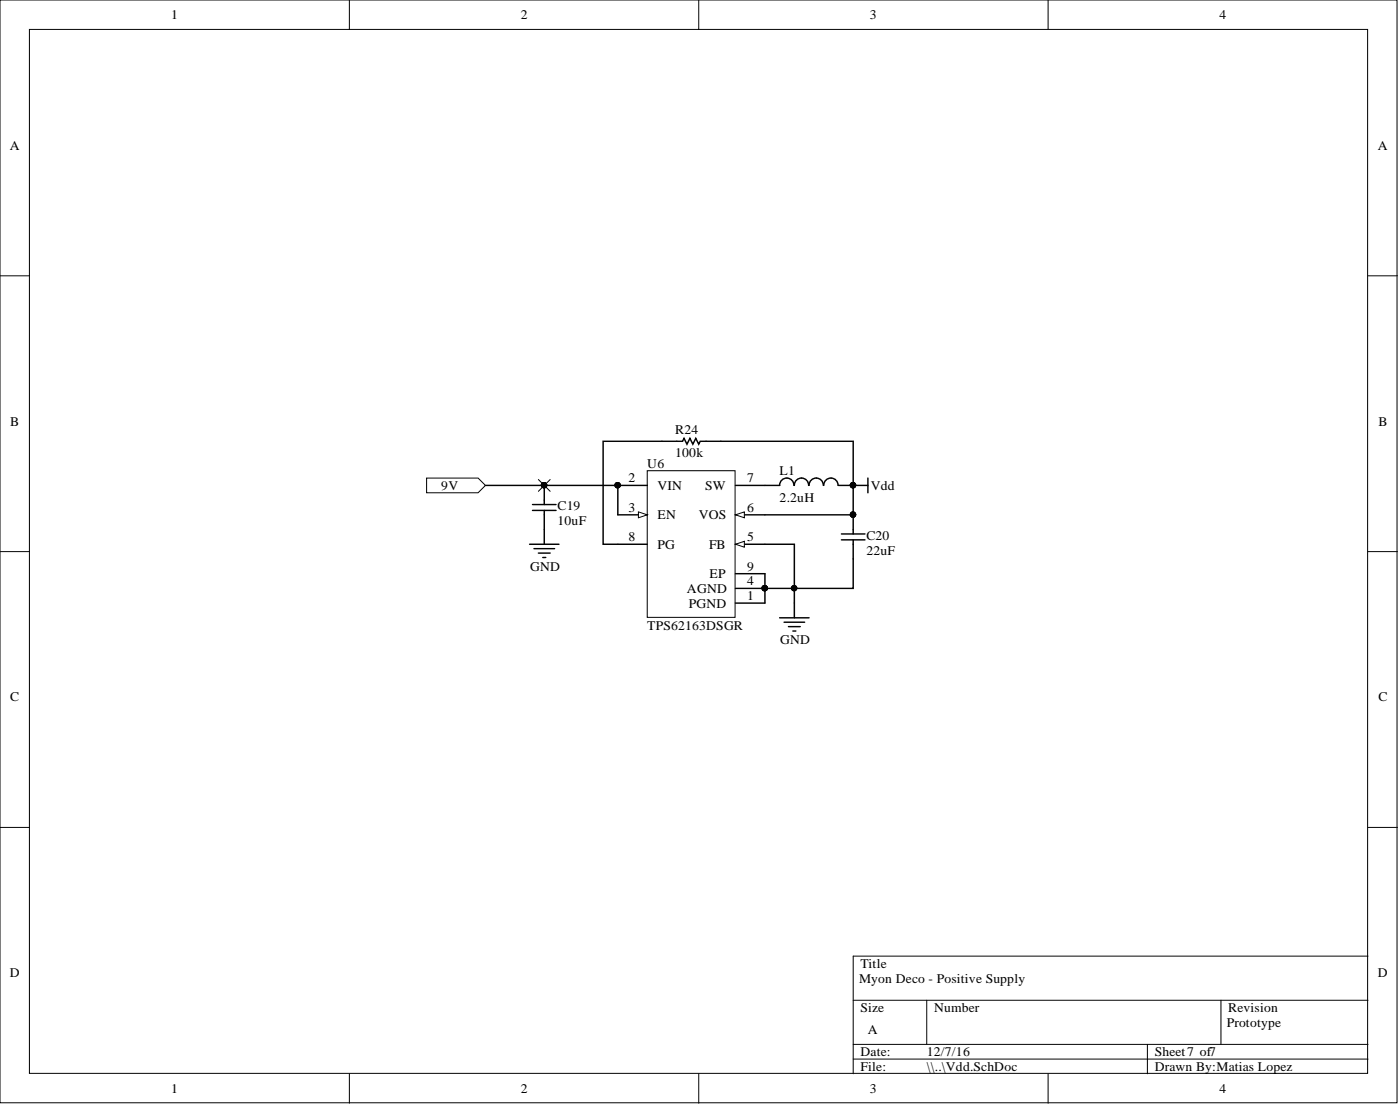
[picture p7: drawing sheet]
<svg xmlns="http://www.w3.org/2000/svg" width="241mm" height="190mm" viewBox="0 0 241 190" stroke-linecap="round" stroke-linejoin="round" font-family="sans-serif">
<defs><g id="words">
<g font-size="2.3">
<text x="29.5" y="3.3">1</text>
<text x="89.8" y="3.3">2</text>
<text x="149.9" y="3.3">3</text>
<text x="210.2" y="3.3">4</text>
<text x="1.7" y="25.8">A</text>
<text x="237.5" y="25.8">A</text>
<text x="1.8" y="73.3">B</text>
<text x="116.4" y="74.7">R24</text>
<text x="237.6" y="73.3">B</text>
<text x="108.3" y="83.1">2</text>
<text x="111.6" y="80.6">U6</text>
<text x="116.4" y="78.8">100k</text>
<text x="128.8" y="83.1">7</text>
<text x="134.4" y="81.8">L1</text>
<text x="76.1" y="84.4">9V</text>
<text x="96.1" y="87.9">C19</text>
<text x="108.3" y="88.2">3</text>
<text x="113.3" y="84.4">VIN</text>
<text x="113.3" y="89.4">EN</text>
<text x="120.4" y="89.4">VOS</text>
<text x="121.5" y="84.4">SW</text>
<text x="128.8" y="88.2">6</text>
<text x="134.4" y="86.4">2.2uH</text>
<text x="150.1" y="84.4">Vdd</text>
<text x="96.1" y="90.5">10uF</text>
<text x="108.3" y="93.2">8</text>
<text x="113.3" y="94.5">PG</text>
<text x="122.2" y="94.5">FB</text>
<text x="128.8" y="93.2">5</text>
<text x="149.3" y="95.5">22uF</text>
<text x="149.3" y="93">C20</text>
<text x="91.4" y="98.3">GND</text>
<text x="122.3" y="99.6">EP</text>
<text x="128.8" y="100.8">4</text>
<text x="128.8" y="98.3">9</text>
<text x="118.4" y="102.1">AGND</text>
<text x="118.7" y="104.6">PGND</text>
<text x="128.8" y="103.4">1</text>
<text x="111.6" y="108.4">TPS62163DSGR</text>
<text x="134.5" y="111">GND</text>
<text x="1.8" y="120.8">C</text>
<text x="237.6" y="120.8">C</text>
<text x="148.3" y="166.7">Title</text>
<text x="1.7" y="168.3">D</text>
<text x="148.1" y="169.2">Myon Deco - Positive Supply</text>
<text x="237.5" y="168.3">D</text>
<text x="148.3" y="174.3">Size</text>
<text x="149.6" y="178.1">A</text>
<text x="161" y="174.3">Number</text>
<text x="211.5" y="176.8">Prototype</text>
<text x="211.7" y="174.3">Revision</text>
<text x="148.3" y="181.9">Date:</text>
<text x="148.3" y="184.4">File:</text>
<text x="159.7" y="181.9">12/7/16</text>
<text x="159.7" y="184.4">\\..\Vdd.SchDoc</text>
<text x="199" y="181.9">Sheet7 of7</text>
<text x="199" y="184.4">Drawn By:Matias Lopez</text>
<text x="29.5" y="188.2">1</text>
<text x="89.8" y="188.2">2</text>
<text x="149.9" y="188.2">3</text>
<text x="210.2" y="188.2">4</text>
</g>
</g></defs>
<g fill="#fff" stroke="#000" stroke-width=".17">
<path d="M0 0h240.8v189.9h-240.8z"/>
<path d="M5.1 5.1h230.6v179.8h-230.6z"/>
</g>
<g fill="none" stroke="#000" stroke-width=".17">
<path d="M60.2 0v5.1M120.4 0v5.1M180.6 0v5.1M0 47.5h5.1M235.8 47.5h5.1M0 95h5.1M235.8 95h5.1M0 142.5h5.1M235.8 142.5h5.1M147.1 172.3h88.7M147.1 179.9h88.7M159.7 172.3v7.6"/>
<path d="M197.8 179.9v5.1M210.4 172.3v7.6M235.8 164.7h-88.7v20.3M60.2 185v5M120.4 185v5M147.1 182.4h88.7M180.6 185v5"/>
</g>
<g fill="none" stroke="#000" stroke-width=".25">
<path d="M114.1 76h3.5l.3-.5 .5 1 .5-1 .5 1 .5-1 .5 1 .3-.5h3.5M91.3 93.7h5M91.8 86.9h4M91.8 87.9h4M92 94.5h3.6M92.8 95.3h2M93.6 96h.5M93.8 83.6v3.3M93.8 87.9v5.8M136.8 83.6a1.23 1.23 0 0 0-1.2-1.3 1.23 1.23 0 0 0-1.2 1.3h-2.6M139.4 83.6a1.23 1.23 0 0 0-1.3-1.3 1.23 1.23 0 0 0-1.2 1.3M141.9 83.6a1.23 1.23 0 0 0-1.2-1.3 1.23 1.23 0 0 0-1.3 1.3"/>
<path d="M144.4 83.6a1.23 1.23 0 0 0-1.2-1.3 1.23 1.23 0 0 0-1.2 1.3M144.5 83.6h5.1M145 92h4.1M145 93h4.1M147.1 88.7v3.3M147.1 93v3.3M149.6 82.3v2.6M134.4 106.4h5M135.1 107.2h3.6M135.9 107.9h2M136.7 108.7h.5M136.9 103.9v2.5"/>
</g>
<g fill="#000" stroke="#000" stroke-width=".17">
<circle cx="93.8" cy="83.6" r=".47"/>
<circle cx="147" cy="83.6" r=".47"/>
<circle cx="147" cy="88.6" r=".47"/>
</g>
<path d="M73.5 82.3h8.9l1.3 1.3-1.3 1.3h-8.9z" fill-rule="evenodd" fill="#fff" stroke="#000" stroke-width=".17"/>
<path d="M114.1 76h-10.1v17.7h2.5M124.2 76h22.9v12.7h-15.3M83.7 83.6h22.8v5.1M131.8 93.7h5.1v7.6h10.2v-5M131.8 98.8v2.5h5.1v2.6" fill="none" stroke="#000" stroke-width=".25"/>
<g fill="#000" stroke="#000" stroke-width=".17">
<circle cx="93.8" cy="83.6" r=".47"/>
<circle cx="106.4" cy="83.6" r=".47"/>
<circle cx="147" cy="88.6" r=".47"/>
<circle cx="147" cy="83.6" r=".47"/>
<circle cx="131.8" cy="101.3" r=".47"/>
<circle cx="136.9" cy="101.3" r=".47"/>
</g>
<path d="M92.8 82.6l2 2M94.8 82.6l-2 2" fill="none" stroke="#000" stroke-width=".17"/>
<path d="M111.6 81.1h15.1v25.2h-15.1z" fill="#fff" stroke="#000" stroke-width=".17"/>
<path d="M106.5 83.6h5.1M106.5 88.7h5.1M126.8 103.9h5" fill="none" stroke="#000" stroke-width=".25"/>
<circle cx="106.4" cy="83.6" r=".47" fill="#000" stroke="#000" stroke-width=".17"/>
<path d="M110 88.2l1.6 .5-1.6 .5z" fill="#fff"/>
<path d="M110 88.2l1.6 .5-1.6 .5z" fill="none" stroke="#000" stroke-width=".17"/>
<path d="M126.8 93.7h5M126.8 101.3h5" fill="none" stroke="#000" stroke-width=".25"/>
<circle cx="131.8" cy="101.3" r=".47" fill="#000" stroke="#000" stroke-width=".17"/>
<path d="M126.8 93.7l1.5-.5v1.1z" fill="#fff"/>
<path d="M126.8 93.7l1.5-.5v1.1z" fill="none" stroke="#000" stroke-width=".17"/>
<path d="M126.8 88.7h5" fill="none" stroke="#000" stroke-width=".25"/>
<path d="M126.8 88.7l1.5-.5v1z" fill="#fff"/>
<path d="M126.8 88.7l1.5-.5v1z" fill="none" stroke="#000" stroke-width=".17"/>
<path d="M106.5 93.7h5.1M126.8 83.6h5M126.8 98.8h5M131.8 101.3v2.6" fill="none" stroke="#000" stroke-width=".25"/>
<g fill="#000" stroke="#000" stroke-width=".17">
<circle cx="106.4" cy="83.6" r=".47"/>
<circle cx="131.8" cy="101.3" r=".47"/>
</g>
<use href="#words"/>
</svg>
